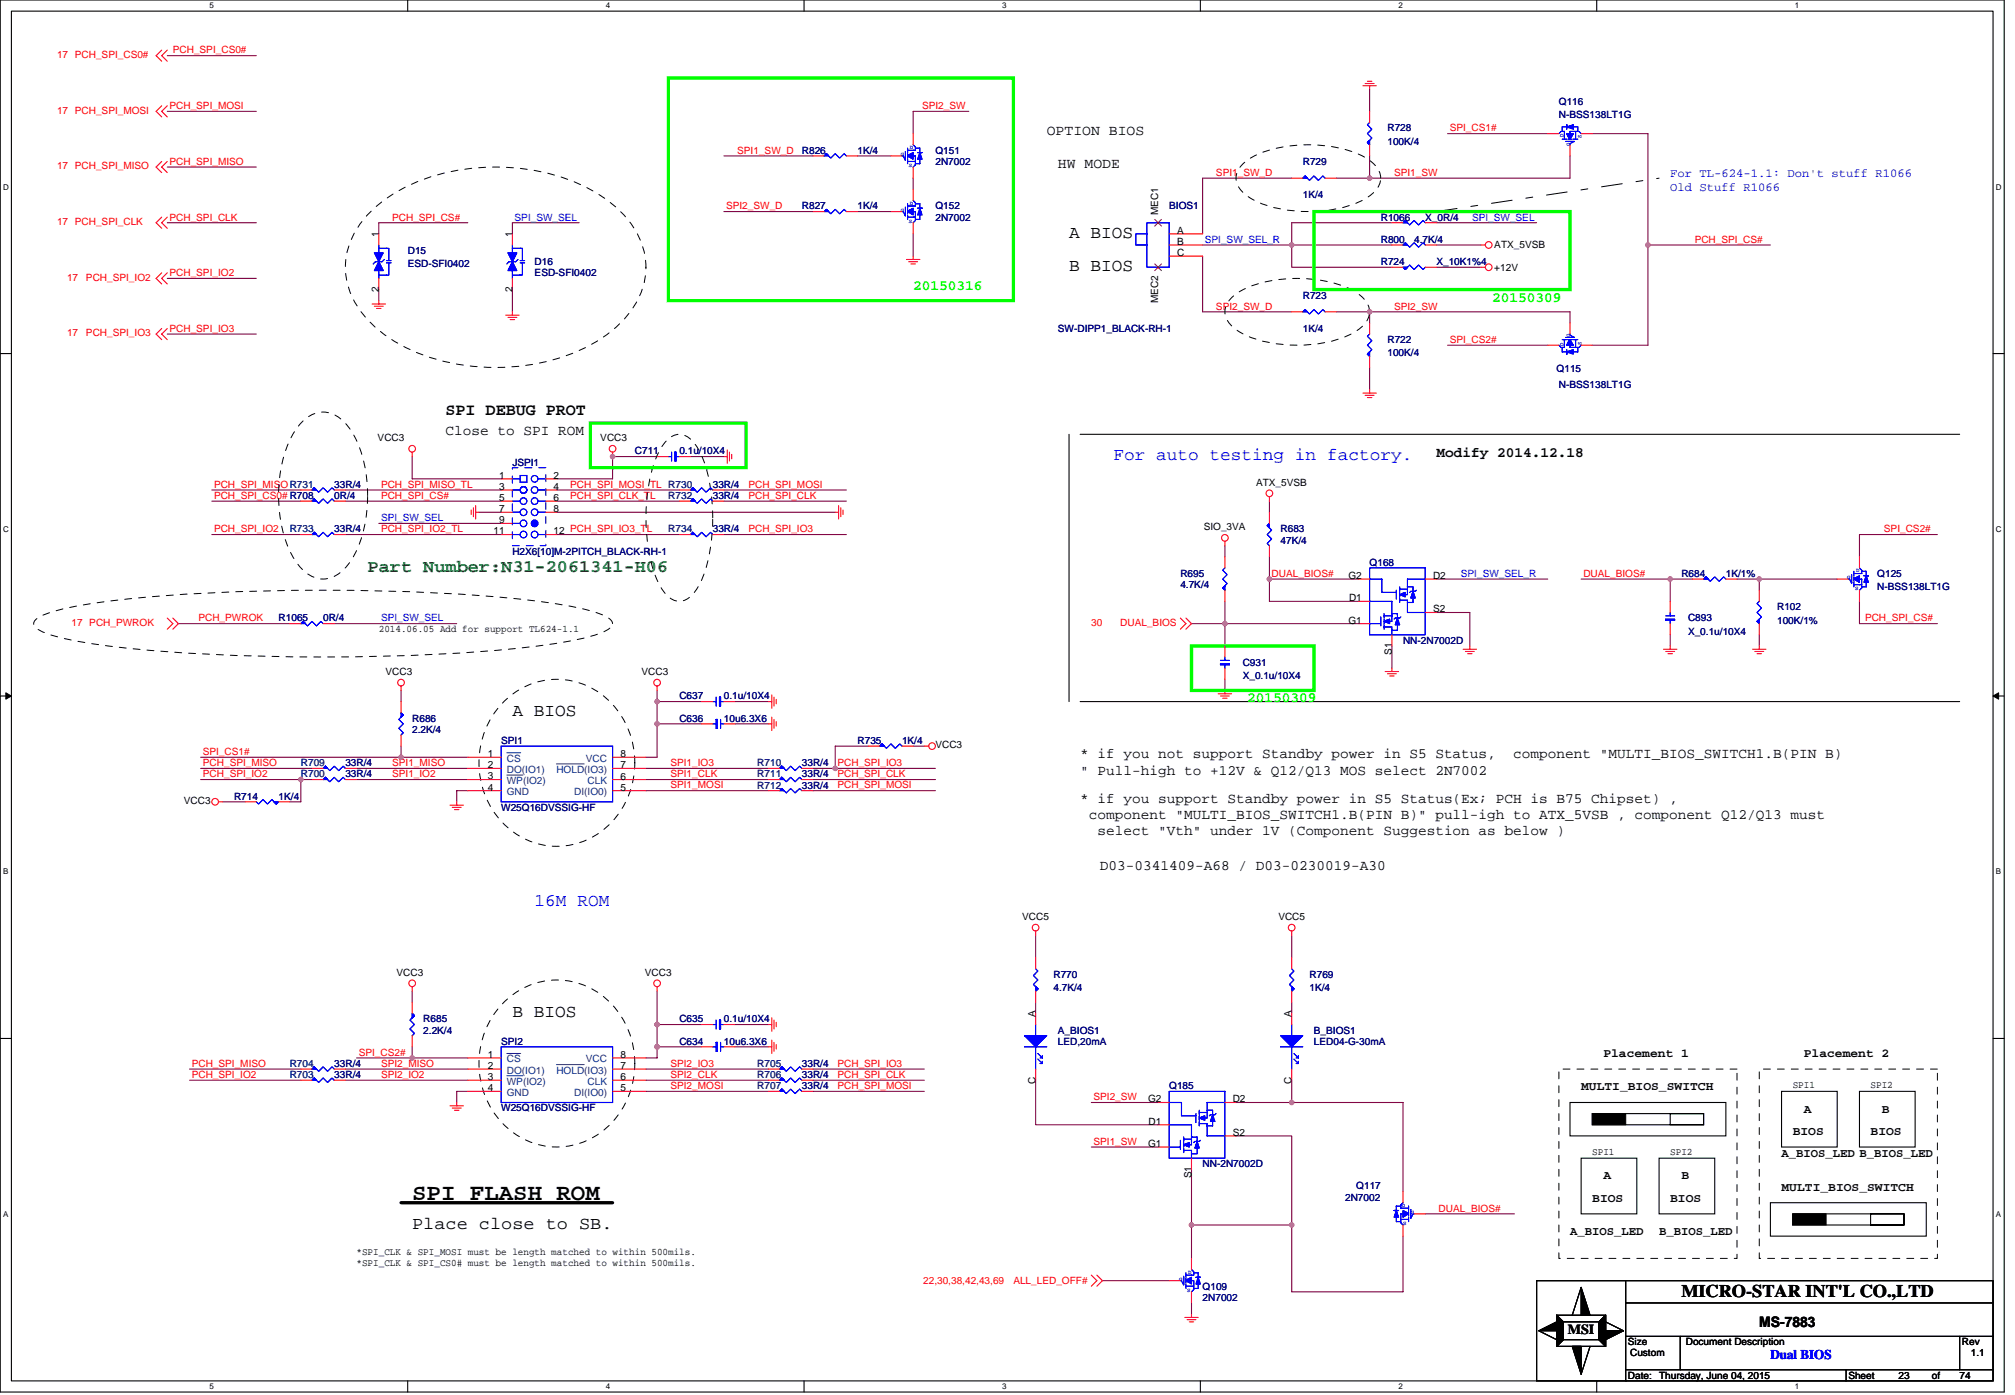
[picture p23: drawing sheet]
<svg xmlns="http://www.w3.org/2000/svg" width="294mm" height="204mm" viewBox="0 0 294 204" stroke-linecap="round" stroke-linejoin="round" font-family="sans-serif">
<defs><g id="words">
<text font-size="3.4" x="60.2" y="175.2">SPI FLASH ROM</text>
<g font-size="2.6">
<text x="156.1" y="34.7">A BIOS</text>
<text x="156.1" y="39.6">B BIOS</text>
<text x="74.8" y="104.6">A BIOS</text>
<text x="74.8" y="148.5">B BIOS</text>
<text x="60.2" y="179.4">Place close to SB.</text>
<text x="245.5" y="189.3">MICRO-STAR INT'L CO.,LTD</text>
</g>
<g font-size="2.6" fill="#00f">
<text x="162.6" y="67.2">For auto testing in factory.</text>
<text x="78.1" y="132.2">16M ROM</text>
</g>
<text font-size="2.6" fill="#008000" x="53.7" y="83.4">Part Number:N31-2061341-H06</text>
<text font-size="2.4" x="65.1" y="60.6">SPI DEBUG PROT</text>
<g font-size="2.1">
<text x="152.8" y="19.6">OPTION BIOS</text>
<text x="154.5" y="24.5">HW MODE</text>
<text x="65.1" y="63.5">Close to SPI ROM</text>
<text x="209.7" y="66.8">Modify 2014.12.18</text>
<text x="157.7" y="110.7">* if you not support Standby power in S5 Status,</text>
<text x="157.7" y="113.1">&quot; Pull-high to +12V &amp; Q12/Q13 MOS select 2N7002</text>
<text x="221" y="110.7">component &quot;MULTI_BIOS_SWITCH1.B(PIN B)</text>
<text x="157.7" y="117.2">* if you support Standby power in S5 Status(Ex; PCH is B75 Chipset) ,</text>
<text x="159" y="119.6">component &quot;MULTI_BIOS_SWITCH1.B(PIN B)&quot; pull-igh to ATX_5VSB , component Q12/Q13 must</text>
<text x="160.3" y="121.9">select &quot;Vth&quot; under 1V (Component Suggestion as below )</text>
<text x="160.6" y="126.9">D03-0341409-A68 / D03-0230019-A30</text>
<text x="256.9" y="193.7">MS-7883</text>
</g>
<g font-size="2.1" fill="#0f0">
<text x="133.3" y="42.4">20150316</text>
<text x="217.9" y="44">20150309</text>
<text x="182.1" y="102.5">20150309</text>
</g>
<text font-size="2" x="228.9" y="194.7">MSI</text>
<text font-size="1.9" fill="#00f" x="258.5" y="198.4">Dual BIOS</text>
<g font-size="1.8" fill="#00f">
<text x="243.9" y="25.9">For TL-624-1.1: Don't stuff R1066</text>
<text x="243.9" y="27.9">Old Stuff R1066</text>
</g>
<g font-size="1.8">
<text x="234.1" y="154.3">Placement 1</text>
<text x="263.4" y="154.3">Placement 2</text>
<text x="230.9" y="159.2">MULTI_BIOS_SWITCH</text>
<text x="261.8" y="165.7">BIOS</text>
<text x="263.4" y="162.4">A</text>
<text x="273.1" y="165.7">BIOS</text>
<text x="274.8" y="162.4">B</text>
<text x="234.1" y="172.2">A</text>
<text x="245.5" y="172.2">B</text>
<text x="260.1" y="173.8">MULTI_BIOS_SWITCH</text>
<text x="260.1" y="168.9">A_BIOS_LED B_BIOS_LED</text>
<text x="232.5" y="175.4">BIOS</text>
<text x="243.9" y="175.4">BIOS</text>
<text x="229.2" y="180.3">A_BIOS_LED</text>
<text x="242.3" y="180.3">B_BIOS_LED</text>
</g>
<g font-size="1.5" fill="#f00">
<text x="8.3" y="8.5">17 PCH_SPI_CS0#</text>
<text x="25.2" y="7.8">PCH_SPI_CS0#</text>
<text x="8.3" y="16.6">17 PCH_SPI_MOSI</text>
<text x="24.7" y="15.9">PCH_SPI_MOSI</text>
<text x="134.6" y="15.9">SPI2_SW</text>
<text x="107.7" y="22.4">SPI1_SW_D</text>
<text x="211.7" y="19.2">SPI_CS1#</text>
<text x="8.3" y="24.7">17 PCH_SPI_MISO</text>
<text x="24.7" y="24.1">PCH_SPI_MISO</text>
<text x="177.6" y="25.7">SPI1_SW_D</text>
<text x="203.6" y="25.7">SPI1_SW</text>
<text x="8.3" y="32.8">17 PCH_SPI_CLK</text>
<text x="24.7" y="32.2">PCH_SPI_CLK</text>
<text x="57.3" y="32.2">PCH_SPI_CS#</text>
<text x="106" y="30.6">SPI2_SW_D</text>
<text x="247.5" y="35.4">PCH_SPI_CS#</text>
<text x="9.8" y="41">17</text>
<text x="12.6" y="41">PCH_SPI_IO2</text>
<text x="24.7" y="40.3">PCH_SPI_IO2</text>
<text x="177.6" y="45.2">SPI2_SW_D</text>
<text x="203.6" y="45.2">SPI2_SW</text>
<text x="9.8" y="49.1">17</text>
<text x="12.6" y="49.1">PCH_SPI_IO3</text>
<text x="24.7" y="48.4">PCH_SPI_IO3</text>
<text x="211.7" y="50.1">SPI_CS2#</text>
<text x="31.2" y="71.2">PCH_SPI_MISOR731</text>
<text x="55.6" y="71.2">PCH_SPI_MISO_TL</text>
<text x="83.3" y="71.2">PCH_SPI_MOSI_TL R730</text>
<text x="109.3" y="71.2">PCH_SPI_MOSI</text>
<text x="31.2" y="72.8">PCH_SPI_CS0# R708</text>
<text x="31.2" y="77.7">PCH_SPI_IO2</text>
<text x="55.6" y="77.7">PCH_SPI_IO2_TL</text>
<text x="55.6" y="72.8">PCH_SPI_CS#</text>
<text x="83.3" y="72.8">PCH_SPI_CLK_TL</text>
<text x="109.3" y="72.8">PCH_SPI_CLK</text>
<text x="109.3" y="77.7">PCH_SPI_IO3</text>
<text x="275.1" y="77.7">SPI_CS2#</text>
<text x="185.7" y="84.2">DUAL_BIOS#</text>
<text x="231.2" y="84.2">DUAL_BIOS#</text>
<text x="10.4" y="91.4">17 PCH_PWROK</text>
<text x="29" y="90.7">PCH_PWROK</text>
<text x="159.3" y="91.4">30</text>
<text x="163.6" y="91.4">DUAL_BIOS</text>
<text x="272.3" y="90.7">PCH_SPI_CS#</text>
<text x="29.6" y="110.2">SPI_CS1#</text>
<text x="29.6" y="111.8">PCH_SPI_MISO</text>
<text x="29.6" y="113.5">PCH_SPI_IO2</text>
<text x="57.3" y="113.5">SPI1_IO2</text>
<text x="57.3" y="111.8">SPI1_MISO</text>
<text x="97.9" y="113.5">SPI1_CLK</text>
<text x="97.9" y="111.8">SPI1_IO3</text>
<text x="122.3" y="111.8">PCH_SPI_IO3</text>
<text x="122.3" y="113.5">PCH_SPI_CLK</text>
<text x="97.9" y="115.1">SPI1_MOSI</text>
<text x="122.3" y="115.1">PCH_SPI_MOSI</text>
<text x="28" y="155.7">PCH_SPI_MISO</text>
<text x="52.4" y="154.1">SPI_CS2#</text>
<text x="55.6" y="155.7">SPI2_MISO</text>
<text x="97.9" y="155.7">SPI2_IO3</text>
<text x="122.3" y="155.7">PCH_SPI_IO3</text>
<text x="28" y="157.4">PCH_SPI_IO2</text>
<text x="55.6" y="157.4">SPI2_IO2</text>
<text x="97.9" y="159">SPI2_MOSI</text>
<text x="97.9" y="157.4">SPI2_CLK</text>
<text x="122.3" y="157.4">PCH_SPI_CLK</text>
<text x="122.3" y="159">PCH_SPI_MOSI</text>
<text x="159.7" y="160.6">SPI2_SW</text>
<text x="159.7" y="167.1">SPI1_SW</text>
<text x="210.1" y="176.9">DUAL_BIOS#</text>
<text x="134.8" y="187.4">22,30,38,42,43,69</text>
<text x="148" y="187.4">ALL_LED_OFF#</text>
</g>
<g font-size="1.5" fill="#000080">
<text x="227.6" y="15.3">Q116</text>
<text x="227.6" y="17.2">N-BSS138LT1G</text>
<text x="117.1" y="22.4">R826</text>
<text x="125.2" y="22.4">1K/4</text>
<text x="136.6" y="22.4">Q151</text>
<text x="202.6" y="19.2">R728</text>
<text x="202.6" y="21.1">100K/4</text>
<text x="136.6" y="24.1">2N7002</text>
<text x="190.2" y="24.1">R729</text>
<text x="190.2" y="28.9">1K/4</text>
<text x="117.1" y="30.6">R827</text>
<text x="125.2" y="30.6">1K/4</text>
<text x="136.6" y="30.6">Q152</text>
<text x="136.6" y="32.2">2N7002</text>
<text x="170.7" y="30.6">BIOS1</text>
<text x="201.6" y="32.2">R1066</text>
<text x="201.6" y="35.4">R800</text>
<text x="206.5" y="35.4">4.7K/4</text>
<text x="208.1" y="32.2">X_0R/4</text>
<text x="59.5" y="37.1">D15</text>
<text x="59.5" y="39">ESD-SFI0402</text>
<text x="78.1" y="38.7">D16</text>
<text x="78.1" y="40.3">ESD-SFI0402</text>
<text x="201.6" y="38.7">R724</text>
<text x="209.7" y="38.7">X_10K1%4</text>
<text x="190.2" y="43.6">R723</text>
<text x="154.5" y="48.4">SW-DIPP1_BLACK-RH-1</text>
<text x="190.2" y="48.5">1K/4</text>
<text x="202.6" y="50.1">R722</text>
<text x="202.6" y="52">100K/4</text>
<text x="227.3" y="54.3">Q115</text>
<text x="227.6" y="56.6">N-BSS138LT1G</text>
<text x="48.8" y="71.2">33R/4</text>
<text x="74.8" y="68">JSPI1</text>
<text x="92.7" y="66.3">C711</text>
<text x="99.2" y="66.3">0.1u/10X4</text>
<text x="104.1" y="71.2">33R/4</text>
<text x="48.8" y="72.8">0R/4</text>
<text x="48.8" y="77.7">33R/4</text>
<text x="104.1" y="77.7">33R/4</text>
<text x="104.1" y="72.8">33R/4</text>
<text x="187" y="77.7">R683</text>
<text x="74.8" y="81">H2X6[10]M-2PITCH_BLACK-RH-1</text>
<text x="187" y="79.3">47K/4</text>
<text x="200" y="82.6">Q168</text>
<text x="172.4" y="84.2">R695</text>
<text x="172.4" y="85.8">4.7K/4</text>
<text x="245.5" y="84.2">R684</text>
<text x="252" y="84.2">1K/1%</text>
<text x="259.5" y="89.1">R102</text>
<text x="274.1" y="84.2">Q125</text>
<text x="274.1" y="86.2">N-BSS138LT1G</text>
<text x="40.7" y="90.7">R1065</text>
<text x="47.2" y="90.7">0R/4</text>
<text x="204.9" y="94">NN-2N7002D</text>
<text x="246.5" y="90.7">C893</text>
<text x="246.5" y="92.7">X_0.1u/10X4</text>
<text x="259.5" y="91">100K/1%</text>
<text x="181.5" y="97.2">C931</text>
<text x="181.5" y="99.2">X_0.1u/10X4</text>
<text x="60.2" y="105.3">R686</text>
<text x="60.2" y="107">2.2K/4</text>
<text x="99.2" y="102.1">C637</text>
<text x="99.2" y="105.3">C636</text>
<text x="105.7" y="102.1">0.1u/10X4</text>
<text x="105.7" y="105.3">10u6.3X6</text>
<text x="50.4" y="113.5">33R/4</text>
<text x="50.4" y="111.8">33R/4</text>
<text x="73.2" y="108.6">SPI1</text>
<text x="117.1" y="113.5">33R/4</text>
<text x="117.1" y="111.8">33R/4</text>
<text x="125.2" y="108.6">R735</text>
<text x="131.7" y="108.6">1K/4</text>
<text x="34.2" y="116.7">R714</text>
<text x="40.7" y="116.7">1K/4</text>
<text x="73.2" y="118.4">W25Q16DVSSIG-HF</text>
<text x="117.1" y="115.1">33R/4</text>
<text x="153.8" y="142.7">R770</text>
<text x="191.2" y="142.7">R769</text>
<text x="61.8" y="149.2">R685</text>
<text x="99.2" y="149.2">C635</text>
<text x="105.7" y="149.2">0.1u/10X4</text>
<text x="153.8" y="144.7">4.7K/4</text>
<text x="191.2" y="144.7">1K/4</text>
<text x="48.8" y="155.7">33R/4</text>
<text x="61.8" y="150.9">2.2K/4</text>
<text x="73.2" y="152.5">SPI2</text>
<text x="99.2" y="152.5">C634</text>
<text x="105.7" y="152.5">10u6.3X6</text>
<text x="117.1" y="155.7">33R/4</text>
<text x="154.5" y="150.9">A_BIOS1</text>
<text x="154.5" y="152.5">LED,20mA</text>
<text x="191.9" y="150.9">B_BIOS1</text>
<text x="191.9" y="152.5">LED04-G-30mA</text>
<text x="48.8" y="157.4">33R/4</text>
<text x="117.1" y="157.4">33R/4</text>
<text x="117.1" y="159">33R/4</text>
<text x="170.7" y="159">Q185</text>
<text x="73.2" y="162.2">W25Q16DVSSIG-HF</text>
<text x="175.6" y="170.4">NN-2N7002D</text>
<text x="198" y="173.6">Q117</text>
<text x="196.4" y="175.2">2N7002</text>
<text x="175.6" y="188.3">Q109</text>
<text x="175.6" y="189.9">2N7002</text>
</g>
<g font-size="1.5">
<text x="55.3" y="34.6" transform="rotate(-90 55.3 34.6)">1</text>
<text x="74.8" y="34.6" transform="rotate(-90 74.8 34.6)">1</text>
<text x="169.1" y="31.4" transform="rotate(-90 169.1 31.4)">MEC1</text>
<text x="171.9" y="34.1">A</text>
<text x="171.9" y="35.8">B</text>
<text x="171.9" y="37.4">C</text>
<text x="218.2" y="39.5">+12V</text>
<text x="218.2" y="36.3">ATX_5VSB</text>
<text x="55.3" y="42.6" transform="rotate(-90 55.3 42.6)">2</text>
<text x="74.8" y="42.6" transform="rotate(-90 74.8 42.6)">2</text>
<text x="169.1" y="44.2" transform="rotate(-90 169.1 44.2)">MEC2</text>
<text x="55.1" y="64.4">VCC3</text>
<text x="87.7" y="64.4">VCC3</text>
<text x="72.9" y="69.9">1</text>
<text x="72.9" y="71.5">3</text>
<text x="80.8" y="69.9">2</text>
<text x="80.8" y="71.5">4</text>
<text x="183.4" y="70.9">ATX_5VSB</text>
<text x="72.9" y="74.8">7</text>
<text x="72.9" y="73.1">5</text>
<text x="72.9" y="76.4">9</text>
<text x="80.8" y="73.1">6</text>
<text x="80.8" y="74.8">8</text>
<text x="175.8" y="77.4">SIO_3VA</text>
<text x="72.1" y="78">11</text>
<text x="80.8" y="78">12 PCH_SPI_IO3_TL</text>
<text x="196.9" y="84.5">G2</text>
<text x="197" y="87.8">D1</text>
<text x="209.3" y="89.4">S2</text>
<text x="209.3" y="84.5">D2</text>
<text x="55.3" y="92.2">2014.06.05 Add for support TL624-1.1</text>
<text x="196.9" y="91">G1</text>
<text x="203.2" y="95.6" transform="rotate(-90 203.2 95.6)">S1</text>
<text x="56.3" y="98.5">VCC3</text>
<text x="93.7" y="98.5">VCC3</text>
<text x="71.2" y="112.2">2</text>
<text x="71.2" y="110.5">1</text>
<text x="71.2" y="113.8">3</text>
<text x="90.6" y="110.5">8</text>
<text x="90.6" y="112.2">7</text>
<text x="90.6" y="113.8">6</text>
<text x="136.6" y="109.2">VCC3</text>
<text x="26.9" y="117.4">VCC3</text>
<text x="71.2" y="115.4">4</text>
<text x="90.6" y="115.4">5</text>
<text x="149.3" y="134.3">VCC5</text>
<text x="186.7" y="134.3">VCC5</text>
<text x="57.9" y="142.4">VCC3</text>
<text x="94.2" y="142.4">VCC3</text>
<text x="151.2" y="148.4" transform="rotate(-90 151.2 148.4)">A</text>
<text x="188.6" y="148.4" transform="rotate(-90 188.6 148.4)">A</text>
<text x="71.2" y="154.4">1</text>
<text x="90.6" y="154.4">8</text>
<text x="71.2" y="156.1">2</text>
<text x="71.2" y="159.3">4</text>
<text x="71.2" y="157.7">3</text>
<text x="90.6" y="156.1">7</text>
<text x="90.6" y="157.7">6</text>
<text x="90.6" y="159.3">5</text>
<text x="151.2" y="158.3" transform="rotate(-90 151.2 158.3)">C</text>
<text x="167.6" y="160.9">G2</text>
<text x="180" y="160.9">D2</text>
<text x="188.6" y="158.3" transform="rotate(-90 188.6 158.3)">C</text>
<text x="261.8" y="158.9">SPI1</text>
<text x="273.1" y="158.9">SPI2</text>
<text x="167.6" y="167.4">G1</text>
<text x="167.7" y="164.2">D1</text>
<text x="180" y="165.8">S2</text>
<text x="174" y="172" transform="rotate(-90 174 172)">S1</text>
<text x="232.5" y="168.6">SPI1</text>
<text x="243.9" y="168.6">SPI2</text>
<text x="52.1" y="183.2">*SPI_CLK &amp; SPI_MOSI must be length matched to within 500mils.</text>
<text x="52.1" y="184.9">*SPI_CLK &amp; SPI_CS0# must be length matched to within 500mils.</text>
<text x="237.7" y="196.4">Size</text>
<text x="246.2" y="196.4">Document Description</text>
<text x="286.5" y="196.4">Rev</text>
<text x="237.7" y="201.3">Date:</text>
<text x="238" y="198">Custom</text>
<text x="242.3" y="201.3">Thursday, June 04, 2015</text>
<text x="269.9" y="201.3">Sheet</text>
<text x="277.2" y="201.3">23</text>
<text x="282.1" y="201.3">of</text>
<text x="286.1" y="201.3">74</text>
<text x="287.8" y="198">1.1</text>
</g>
<g font-size="1.5" fill="#00f">
<text x="75.1" y="32.2">SPI_SW_SEL</text>
<text x="175.9" y="35.4">SPI_SW_SEL_R</text>
<text x="214.9" y="32.2">SPI_SW_SEL</text>
<text x="55.6" y="76.1">SPI_SW_SEL</text>
<text x="213.3" y="84.2">SPI_SW_SEL_R</text>
<text x="55.6" y="90.7">SPI_SW_SEL</text>
</g>
<g font-size="1.5" fill="#004080">
<text x="42.3" y="77.7">R733</text>
<text x="97.6" y="77.7">R734</text>
<text x="97.6" y="72.8">R732</text>
<text x="43.9" y="113.5">R700</text>
<text x="43.9" y="111.8">R709</text>
<text x="74" y="111.2">CS</text>
<text x="74" y="112.8">DO(IO1)</text>
<text x="81.2" y="112.8">HOLD(IO3)</text>
<text x="85.6" y="111.2">VCC</text>
<text x="110.6" y="113.5">R711</text>
<text x="110.6" y="111.8">R710</text>
<text x="74" y="114.4">WP(IO2)</text>
<text x="74" y="116.1">GND</text>
<text x="83.8" y="116.1">DI(IO0)</text>
<text x="85.8" y="114.4">CLK</text>
<text x="110.6" y="115.1">R712</text>
<text x="42.3" y="155.7">R704</text>
<text x="74" y="155.1">CS</text>
<text x="85.6" y="155.1">VCC</text>
<text x="110.6" y="155.7">R705</text>
<text x="42.3" y="157.4">R703</text>
<text x="74" y="156.7">DO(IO1)</text>
<text x="74" y="158.3">WP(IO2)</text>
<text x="74" y="160">GND</text>
<text x="81.2" y="156.7">HOLD(IO3)</text>
<text x="83.8" y="160">DI(IO0)</text>
<text x="85.8" y="158.3">CLK</text>
<text x="110.6" y="157.4">R706</text>
<text x="110.6" y="159">R707</text>
</g>
<g font-size="1.2">
<text x="30.6" y="1.2">5</text>
<text x="88.5" y="1.2">4</text>
<text x="146.3" y="1.2">3</text>
<text x="204.2" y="1.2">2</text>
<text x="262.1" y="1.2">1</text>
<text x=".4" y="27.7">D</text>
<text x="291.4" y="27.7">D</text>
<text x=".4" y="77.7">C</text>
<text x="291.4" y="77.7">C</text>
<text x=".4" y="127.6">B</text>
<text x="291.4" y="127.6">B</text>
<text x=".4" y="177.6">A</text>
<text x="291.4" y="177.6">A</text>
<text x="30.6" y="202.8">5</text>
<text x="88.5" y="202.8">4</text>
<text x="146.3" y="202.8">3</text>
<text x="204.2" y="202.8">2</text>
<text x="262.1" y="202.8">1</text>
</g>
<g font-size=".8" fill="#00f">
<text x="131.5" y="22.8">G</text>
<text x="132.8" y="21.8">D</text>
<text x="228.3" y="20" transform="rotate(-90 228.3 20)">D</text>
<text x="229.3" y="21.3" transform="rotate(-90 229.3 21.3)">G</text>
<text x="230.9" y="20.2" transform="rotate(-90 230.9 20.2)">S</text>
<text x="132.7" y="24.4">S</text>
<text x="132.8" y="29.9">D</text>
<text x="131.5" y="30.9">G</text>
<text x="132.7" y="32.5">S</text>
<text x="228.3" y="50.6" transform="rotate(-90 228.3 50.6)">D</text>
<text x="229.3" y="49.3" transform="rotate(-90 229.3 49.3)">G</text>
<text x="230.9" y="50.4" transform="rotate(-90 230.9 50.4)">S</text>
<text x="271" y="83.6">D</text>
<text x="269.7" y="84.5">G</text>
<text x="270.9" y="86.2">S</text>
<text x="204.7" y="176.2">D</text>
<text x="204.9" y="178.8">S</text>
<text x="206" y="177.2">G</text>
<text x="173.5" y="186">D</text>
<text x="172.2" y="187">G</text>
<text x="173.3" y="188.6">S</text>
</g>
</g></defs>
<path d="M0 0h292.6v203.2h-292.6zM1.7 1.6h289.3v200h-289.3z" fill="none" stroke="#000" stroke-width=".16"/>
<g fill="#fff">
<path d="M30.6 .2h.6v1.3h-.6z"/>
<path d="M30.6 201.7h.6v1.3h-.6z"/>
</g>
<path d="M59.5 0v1.6M59.5 201.6v1.6" fill="none" stroke="#000" stroke-width=".16"/>
<g fill="#fff">
<path d="M88.5 .2h.6v1.3h-.6z"/>
<path d="M88.5 201.7h.6v1.3h-.6z"/>
</g>
<path d="M117.4 0v1.6M117.4 201.6v1.6" fill="none" stroke="#000" stroke-width=".16"/>
<g fill="#fff">
<path d="M146.3 .2h.7v1.3h-.7z"/>
<path d="M146.3 201.7h.7v1.3h-.7z"/>
</g>
<path d="M175.3 0v1.6M175.3 201.6v1.6" fill="none" stroke="#000" stroke-width=".16"/>
<g fill="#fff">
<path d="M204.2 .2h.7v1.3h-.7z"/>
<path d="M204.2 201.7h.7v1.3h-.7z"/>
</g>
<path d="M233.1 0v1.6M233.1 201.6v1.6" fill="none" stroke="#000" stroke-width=".16"/>
<g fill="#fff">
<path d="M262.1 .2h.6v1.3h-.6z"/>
<path d="M262.1 201.7h.6v1.3h-.6z"/>
<path d="M.4 26.6h.9v1.3h-.9z"/>
<path d="M291.4 26.6h.9v1.3h-.9z"/>
<path d="M.4 76.6h.9v1.3h-.9z"/>
<path d="M291.4 76.6h.9v1.3h-.9z"/>
</g>
<path d="M0 51.6h1.7M291 51.6h1.6" fill="none" stroke="#000" stroke-width=".16"/>
<g fill="#fff">
<path d="M.4 126.6h.8v1.3h-.8z"/>
<path d="M291.4 126.6h.8v1.3h-.8z"/>
</g>
<path d="M0 101.6h1.7M291 101.6h1.6" fill="none" stroke="#000" stroke-width=".16"/>
<path d="M.9 101.1l.8 .5-.8 .5zM291 101.6l.8-.5v1z" fill="#000" stroke="#000" stroke-width=".15"/>
<g fill="#fff">
<path d="M.4 176.6h.8v1.3h-.8z"/>
<path d="M291.4 176.6h.8v1.3h-.8z"/>
</g>
<g fill="none" stroke="#000" stroke-width=".16">
<path d="M156.1 63.4v39M157.7 63.4h128.4M157.7 102.4h128.4M0 151.6h1.7M260.1 159.3h8.2v8.1h-8.2zM271.5 159.3h8.1v8.1h-8.1zM291 151.6h1.6M229.2 160.9h22.8v4.9h-22.8zM230.9 169.1h8.1v8.1h-8.1zM232.5 162.6h16.3v1.6h-16.3zM242.3 169.1h8.1v8.1h-8.1zM243.9 162.6h4.9v1.6h-4.9z"/>
<path d="M258.5 175.6h22.8v4.8h-22.8zM261.8 177.2h16.2v1.6h-16.2zM273.1 177.2h4.9v1.6h-4.9zM224.4 186.9h66.6v14.7h-66.6zM224.7 194.3l2.6 1.3M227.3 192h7.1v4.5h-7.1zM227.3 192l1 1M228.3 195.6l-1 .9M228.3 193h5.2v2.6h-5.2zM230.9 187.9l-1.3 4.1M232.2 196.5l-1.3 4.1M233.5 195.6l.9 .9"/>
<path d="M234.4 192l-.9 1M234.4 193l2.7 1.3M237.4 199.9h53.6M237.4 190.2h53.6M237.4 195.1h53.6M237.4 186.9v14.7M245.3 195.1v4.8M269.6 199.9v1.7M286.1 195.1v4.8"/>
</g>
<g fill="none" stroke="#800040" stroke-width=".16">
<path d="M24.4 8.1h13M24.4 16.3h13M141.5 16.3h-8.2v3.2M200 13v3.3M211.4 19.5h14.6M232.5 19.5h8.1v30.9h-8.1M24.4 24.4h13M24.4 32.5h13M68.3 32.5h-13v1.6M84.6 32.5h-9.8v1.6M105.7 22.8h13M105.7 30.9h13"/>
<path d="M125.2 22.8h4.9M125.2 30.9h4.9M133.3 26v1.6M133.3 34.1v3.3M175.6 37.4v8.1h13M188.6 26h-13v8.1M200 22.8v3.2M203.2 32.5h-14.6v6.5h14.6M203.2 35.8h-27.6M209.7 35.8h6.5M209.7 39h6.5M209.7 32.5h14.7"/>
<path d="M229.2 22.8v3.2h-34.1M240.6 35.8h17.9M24.4 40.6h13M24.4 48.8h13M55.3 42.3v1.6M74.8 42.3v3.2M195.1 45.5h34.1v1.6M200 45.5v1.6M200 53.6v3.3M211.4 50.4h14.6M30.9 73.2h13M30.9 71.5h13"/>
<path d="M30.9 78h13M50.4 71.5h22.8M50.4 73.2h22.8M50.4 78h22.8M55.3 76.4h17.9M60.2 66.6v3.3h13M69.9 74.8h3.3M81.3 74.8h40.7M81.3 71.5h17.9M81.3 78h17.9M81.3 73.2h17.9M95.9 66.6h-6.5v3.3h-8.1"/>
<path d="M100.8 66.6h4.9M105.7 71.5h17.9M105.7 73.2h17.9M105.7 78h17.9M178.9 79.7v1.6M185.4 73.2v1.6M282.9 78h-11.4v3.3M26 91h16.3M48.8 91h17.9M178.9 99.2v1.6M178.9 87.8v6.5M185.4 84.5h13"/>
<path d="M185.4 81.3v6.5h13M198.4 91h-24.4M203.2 94.3v3.2M209.7 84.5h16.3M209.7 89.4h4.9v4.9M230.9 84.5h16.2M243.9 84.5v3.3M243.9 92.7v1.6M253.6 84.5h14.7M256.9 84.5v1.7M256.9 92.7v1.6M271.5 87.8v3.2h11.4"/>
<path d="M29.3 113.8h14.6v3.2h-1.6M29.3 112.2h16.3M32.6 117h3.2M43.9 113.8h1.7M52.1 112.2h16.2M52.1 113.8h16.2M58.6 108.9v1.6M58.6 100.8v1.6M68.3 115.4h-1.6v1.6M68.3 110.5h-39M94.3 113.8h17.9M94.3 115.4h17.9"/>
<path d="M94.3 112.2h17.9M95.9 102.4h6.6M95.9 100.8v9.7h-1.6M95.9 105.7h6.6M107.3 105.7h4.9M107.3 102.4h4.9M118.7 113.8h17.9M118.7 112.2h17.9M118.7 115.4h17.9M126.8 108.9h-4.8v3.3M133.3 108.9h1.7M151.2 136.6v3.2"/>
<path d="M188.6 136.6v3.2M27.7 156.1h16.2M27.7 157.7h16.2M50.4 156.1h17.9M50.4 157.7h17.9M60.2 144.7v1.6M60.2 152.8v1.6M68.3 159.3h-1.6v1.6M68.3 154.4h-16.2M94.3 159.3h17.9M94.3 157.7h17.9M94.3 156.1h17.9"/>
<path d="M95.9 152.8h6.6M95.9 144.7v9.7h-1.6M95.9 149.6h6.6M107.3 152.8h4.9M107.3 149.6h4.9M118.7 156.1h16.3M118.7 157.7h16.3M118.7 159.3h16.3M151.2 157.7v6.5h17.9M151.2 146.3v1.6M188.6 146.3v1.6M188.6 157.7v3.2"/>
<path d="M159.3 167.4h9.8M159.3 160.9h9.8M174 178.8h14.6M174 170.7v13M180.5 165.8h8.1v13M180.5 160.9h24.4v13M188.6 178.8v9.8h16.3v-8.2M208.1 177.2h13M161 186.9h9.7M174 190.2v1.6"/>
</g>
<g fill="#f0f" stroke="#f0f" stroke-width=".16">
<circle cx="200" cy="26" r=".32"/>
<circle cx="188.6" cy="35.8" r=".32"/>
<circle cx="200" cy="45.5" r=".32"/>
<circle cx="122" cy="112.2" r=".32"/>
<circle cx="43.9" cy="113.8" r=".32"/>
<circle cx="58.6" cy="110.5" r=".32"/>
<circle cx="95.9" cy="105.7" r=".32"/>
<circle cx="95.9" cy="102.4" r=".32"/>
<circle cx="95.9" cy="152.8" r=".32"/>
<circle cx="60.2" cy="154.4" r=".32"/>
<circle cx="95.9" cy="149.6" r=".32"/>
<circle cx="178.9" cy="91" r=".32"/>
<circle cx="240.6" cy="35.8" r=".32"/>
<circle cx="185.4" cy="84.5" r=".32"/>
<circle cx="243.9" cy="84.5" r=".32"/>
<circle cx="256.9" cy="84.5" r=".32"/>
<circle cx="89.4" cy="66.6" r=".32"/>
<circle cx="188.6" cy="160.9" r=".32"/>
<circle cx="188.6" cy="178.8" r=".32"/>
<circle cx="174" cy="178.8" r=".32"/>
</g>
<g fill="none" stroke="#f00" stroke-width=".16">
<path d="M23.6 15.4l-.8 .9 .8 .8M23.6 7.3l-.8 .8 .8 .8M24.4 15.4l-.8 .9 .8 .8M24.4 7.3l-.8 .8 .8 .8M133.3 19.5v1.6M199 12.5h2M199.3 12.2h1.3M199.7 11.9h.6M200 12.5v.5M200 16.3v1.6M226 19.5h1.6M230.9 19.5h1.6"/>
<path d="M23.6 31.7l-.8 .8 .8 .8M23.6 23.6l-.8 .8 .8 .8M23.6 39.8l-.8 .8 .8 .9M24.4 31.7l-.8 .8 .8 .8M24.4 23.6l-.8 .8 .8 .8M24.4 39.8l-.8 .8 .8 .9M55.3 34.1v1.7M74.8 34.1v1.7M118.7 22.8h1.6M118.7 30.9h1.6M123.6 22.8h1.6M123.6 30.9h1.6"/>
<path d="M130.1 22.8h1.6M130.1 30.9h1.6M132.4 37.9h1.9M132.7 38.2h1.3M133 38.5h.7M133.3 37.4v.5M133.3 24.4v1.6M133.3 27.6v1.7M133.3 32.5v1.6M169.1 32.5h.1M169.1 39h.1M170.7 35.8h4.9"/>
<path d="M170.7 34.1h4.9M170.7 37.4h4.9M188.6 26h1.6M193.5 26h1.6M200 21.1v1.7M203.2 39h1.7M203.2 35.8h1.7M203.2 32.5h1.7M208.1 39h1.6M208.1 35.8h1.6M208.1 32.5h1.6M216.2 35.8h.7"/>
<path d="M216.2 39h.7M229.2 21.1v1.7M23.6 48l-.8 .8 .8 .8M24.4 48l-.8 .8 .8 .8M54.3 44.4h2M54.7 44.7h1.3M55 45h.6M55.3 40.6v1.7M55.3 43.9v.5M73.8 46h2M74.2 46.3h1.3M74.5 46.7h.6"/>
<path d="M74.8 40.6v1.7M74.8 45.5v.5M188.6 45.5h1.6M193.5 45.5h1.6M199 57.4h2M199.3 57.7h1.3M199.7 58h.6M200 47.1v1.7M200 52v1.6M200 56.9v.5M226 50.4h1.6M229.2 47.1v1.7"/>
<path d="M230.9 50.4h1.6M43.9 71.5h1.7M43.9 78h1.7M43.9 73.2h1.7M48.8 71.5h1.6M48.8 78h1.6M48.8 73.2h1.6M60.2 66v.6M68.8 74.5v.6M69.1 74.1v1.3M69.5 74.8h.4M69.5 73.8v2"/>
<path d="M73.2 74.8h1.6M73.2 71.5h1.6M73.2 78h1.6M73.2 73.2h1.6M73.2 69.9h1.6M73.2 76.4h1.6M79.7 74.8h1.6M79.7 71.5h1.6M79.7 78h1.6M79.7 73.2h1.6M79.7 69.9h1.6M89.4 66v.6"/>
<path d="M95.9 66.6h1.7M99.2 66.6h1.6M99.2 71.5h1.6M99.2 78h1.6M99.2 73.2h1.6M104.1 71.5h1.6M104.1 78h1.6M104.1 73.2h1.6M105.7 66.6h.5M106.2 65.7v1.9M106.5 66v1.3M106.8 66.3v.7"/>
<path d="M122 74.8h.4M122.4 73.8v2M122.8 74.1v1.3M123.1 74.5v.6M178.9 79v.7M185.4 74.8v1.6M185.4 79.7v1.6M185.4 72.5v.7M24.4 90.2l.8 .8-.8 .8M25.2 90.2l.8 .8-.8 .8M42.3 91h1.6M47.2 91h1.6"/>
<path d="M172.4 90.2l.8 .8-.8 .8M173.2 90.2l.8 .8-.8 .8M178.9 81.3v1.6M178.9 86.2v1.6M178.9 94.3v1.6M178.9 97.5v1.7M198.4 84.5h1.6M198.4 87.8h1.6M198.4 91h1.6M202.3 98h1.9M202.6 98.3h1.3M202.9 98.7h.7"/>
<path d="M203.2 97.5v.5M203.2 92.7v1.6M208.1 84.5h1.6M208.1 89.4h1.6M213.6 94.8h2M214 95.1h1.3M214.3 95.4h.6M214.6 94.3v.5M242.9 94.8h2M243.2 95.1h1.3M243.6 95.4h.6M243.9 87.8v1.6"/>
<path d="M243.9 91v1.7M243.9 94.3v.5M247.1 84.5h1.7M252 84.5h1.6M255.9 94.8h2M256.2 95.1h1.3M256.6 95.4h.6M256.9 86.2v1.6M256.9 91v1.7M256.9 94.3v.5M268.3 84.5h1.6M271.5 81.3v1.6"/>
<path d="M271.5 86.2v1.6M31.9 117h.7M35.8 117h1.6M40.7 117h1.6M45.6 113.8h1.6M45.6 112.2h1.6M50.4 113.8h1.7M50.4 112.2h1.7M58.6 100.1v.7M58.6 102.4v1.6M58.6 107.3v1.6M65.7 117.5h2"/>
<path d="M66 117.9h1.3M66.4 118.2h.6M66.7 117v.5M68.3 113.8h4.9M68.3 112.2h4.9M68.3 110.5h4.9M68.3 115.4h4.9M89.4 113.8h4.9M89.4 112.2h4.9M89.4 110.5h4.9M89.4 115.4h4.9M95.9 100.1v.7"/>
<path d="M102.5 105.7h1.6M102.5 102.4h1.6M105.7 105.7h1.6M105.7 102.4h1.6M112.2 113.8h1.6M112.2 112.2h1.6M112.2 115.4h1.6M112.2 105.7h.5M112.2 102.4h.5M112.7 101.4v2M112.7 104.7v1.9M113 101.8v1.3"/>
<path d="M113 105v1.3M113.3 102.1v.6M113.3 105.3v.7M117.1 113.8h1.6M117.1 112.2h1.6M117.1 115.4h1.6M126.8 108.9h1.7M131.7 108.9h1.6M135 108.9h.6M177.9 101.3h1.9M178.2 101.6h1.3M178.5 101.9h.7"/>
<path d="M178.9 100.8v.5M151.2 135.9v.7M151.2 139.8v1.6M188.6 139.8v1.6M188.6 135.9v.7M43.9 156.1h1.7M43.9 157.7h1.7M48.8 156.1h1.6M48.8 157.7h1.6M60.2 146.3v1.6M60.2 151.2v1.6M60.2 144v.7"/>
<path d="M68.3 154.4h4.9M68.3 156.1h4.9M68.3 157.7h4.9M68.3 159.3h4.9M89.4 154.4h4.9M89.4 156.1h4.9M89.4 157.7h4.9M89.4 159.3h4.9M95.9 144v.7M102.5 152.8h1.6M102.5 149.6h1.6M105.7 152.8h1.6"/>
<path d="M105.7 149.6h1.6M112.2 156.1h1.6M112.2 157.7h1.6M112.2 159.3h1.6M112.2 152.8h.5M112.2 149.6h.5M112.7 148.6v1.9M112.7 151.8v2M113 148.9v1.3M113 152.2v1.3M113.3 149.2v.7M113.3 152.5v.6"/>
<path d="M117.1 156.1h1.6M117.1 157.7h1.6M117.1 159.3h1.6M151.2 144.7v1.6M151.2 147.9v1.7M151.2 156.1v1.6M188.6 144.7v1.6M188.6 147.9v1.7M188.6 156.1v1.6M65.7 161.4h2M66 161.7h1.3M66.4 162.1h.6"/>
<path d="M66.7 160.9v.5M169.1 160.9h1.6M169.1 164.2h1.6M169.1 167.4h1.6M174 169.1v1.6M178.9 160.9h1.6M178.9 165.8h1.6M204.9 173.9v1.7M204.9 178.8v1.6M206.5 177.2h1.6M159.3 186.1l.9 .8-.9 .9M160.2 186.1l.8 .8-.8 .9"/>
<path d="M170.7 186.9h1.7M173 192.3h2M173.3 192.6h1.3M173.7 193h.6M174 183.7v1.6M174 188.6v1.6M174 191.8v.5"/>
<circle cx="217.4" cy="35.8" r=".49"/>
<circle cx="217.4" cy="39" r=".49"/>
<circle cx="60.2" cy="65.5" r=".49"/>
<circle cx="89.4" cy="65.5" r=".49"/>
<circle cx="178.9" cy="78.5" r=".49"/>
<circle cx="185.4" cy="72" r=".49"/>
<circle cx="58.6" cy="99.6" r=".49"/>
<circle cx="95.9" cy="99.6" r=".49"/>
<circle cx="31.4" cy="117" r=".49"/>
<circle cx="136.1" cy="108.9" r=".49"/>
<circle cx="151.2" cy="135.4" r=".49"/>
<circle cx="188.6" cy="135.4" r=".49"/>
<circle cx="60.2" cy="143.5" r=".49"/>
<circle cx="95.9" cy="143.5" r=".49"/>
</g>
<g fill="#000" stroke="#000" stroke-width=".16">
<path d="M232.5 162.6h4.9v1.6h-4.9z" fill-rule="evenodd"/>
<path d="M261.8 177.2h4.8v1.6h-4.8z" fill-rule="evenodd"/>
<path d="M224.7 194.3l2.6-1.3v1.3z" fill-rule="evenodd"/>
<path d="M227.3 192l1 1v2.6l-1 .9z" fill-rule="evenodd"/>
<path d="M224.7 194.3l2.6-1.3v1.3z" fill-rule="evenodd"/>
<path d="M227.3 192l1 1v2.6l-1 .9z" fill-rule="evenodd"/>
<path d="M224.7 194.3l2.6-1.3v1.3z" fill-rule="evenodd"/>
<path d="M227.3 192l1 1v2.6l-1 .9z" fill-rule="evenodd"/>
<path d="M230.9 187.9l1.3 4.1h-1.3z" fill-rule="evenodd"/>
<path d="M230.9 187.9l1.3 4.1h-1.3z" fill-rule="evenodd"/>
<path d="M230.9 187.9l1.3 4.1h-1.3z" fill-rule="evenodd"/>
<path d="M234.4 192v4.5l-.9-.9v-2.6z" fill-rule="evenodd"/>
<path d="M234.4 192v4.5l-.9-.9v-2.6z" fill-rule="evenodd"/>
<path d="M234.4 192v4.5l-.9-.9v-2.6z" fill-rule="evenodd"/>
<path d="M234.4 194.3h2.7l-2.7 1.3z" fill-rule="evenodd"/>
<path d="M234.4 194.3h2.7l-2.7 1.3z" fill-rule="evenodd"/>
<path d="M234.4 194.3h2.7l-2.7 1.3z" fill-rule="evenodd"/>
<path d="M229.6 196.5h1.3v4.1z" fill-rule="evenodd"/>
<path d="M229.6 196.5h1.3v4.1z" fill-rule="evenodd"/>
<path d="M229.6 196.5h1.3v4.1z" fill-rule="evenodd"/>
</g>
<path d="M53.8 31.2a23.2 23.2 0 0 1 12.4-6.2 30.6 30.6 0 0 1 21 3.2 14.8 14.8 0 0 1 6.7 8 10.8 10.8 0 0 1-2.9 10.6 23.2 23.2 0 0 1-12.5 6.3 30.5 30.5 0 0 1-20.9-3.3 14.8 14.8 0 0 1-6.8-8 10.8 10.8 0 0 1 3-10.6zM181.3 24.1a10.5 10.5 0 0 1 5.6-2.6 20.6 20.6 0 0 1 11.6 1.1 5.4 5.4 0 0 1 3 2.7 2.84 2.84 0 0 1-1.3 3.2 15.6 15.6 0 0 1-9.2 2.4 15.5 15.5 0 0 1-9.1-2.4 2.76 2.76 0 0 1-.6-4.4zM179.7 43.6a10.5 10.5 0 0 1 5.6-2.6 20.6 20.6 0 0 1 11.6 1.1 5.4 5.4 0 0 1 3 2.7 2.84 2.84 0 0 1-1.4 3.2 15.6 15.6 0 0 1-9.1 2.4 15.5 15.5 0 0 1-9.1-2.4 2.76 2.76 0 0 1-.6-4.4zM44.1 61.6a4 4 0 0 1 6.1 0 14.8 14.8 0 0 1 3.4 9.2 19 19 0 0 1-2.1 10.6 5.4 5.4 0 0 1-4.3 3.1 5.4 5.4 0 0 1-4.3-3.1 20.2 20.2 0 0 1-1.5-14.8 12 12 0 0 1 2.7-5zM97.3 64.4a2.36 2.36 0 0 1 3.8 0 13 13 0 0 1 2.6 6.4 27.2 27.2 0 0 1-1.1 13.4 6 6 0 0 1-2.7 3.5 2.38 2.38 0 0 1-2.6-.9 13 13 0 0 1-2.6-6.5 27.2 27.2 0 0 1 1-13.3l1-1.9zM5 90.6a5.6 5.6 0 0 1 2.9-1.4 88 88 0 0 1 15.3-2.2 324.3 324.3 0 0 1 52.7 .5l6.1 .8a19.5 19.5 0 0 1 6.9 2l.4 .3 .1 .4-.1 .4a5.6 5.6 0 0 1-2.9 1.4 88 88 0 0 1-15.3 2.2 323.6 323.6 0 0 1-52.7-.4l-6-.8a19.5 19.5 0 0 1-7-2l-.4-.4-.1-.4zM73.3 102.7a10.9 10.9 0 0 1 17.6 2.1 12.5 12.5 0 0 1-5.8 18 11.2 11.2 0 0 1-14.5-7.3 12.8 12.8 0 0 1 2.7-12.8zM73.3 146.6a10.9 10.9 0 0 1 17.6 2.1 12.5 12.5 0 0 1-5.8 18 11.2 11.2 0 0 1-14.5-7.4 12.8 12.8 0 0 1 2.7-12.7zM227.6 156.1h26v27.6h-26zM256.9 156.1h26v27.6h-26z" fill="none" stroke="#000" stroke-width=".15" stroke-dasharray="1 1 1 1 1 1 1 1"/>
<path d="M58.6 175.6h30.8" fill="none" stroke="#000" stroke-width=".48"/>
<path d="M209.7 30.9l32.6-4.9" fill="none" stroke="#000" stroke-width=".15" stroke-dasharray="3 2 1 2"/>
<path d="M97.6 11.4h50.4v32.5h-50.4zM191.9 30.9h37.3v11.4h-37.3zM86.2 61.8h22.8v6.5h-22.8zM174 94.3h17.9v6.5h-17.9z" fill="none" stroke="#0f0" stroke-width=".48"/>
<g fill="none" stroke="#00f" stroke-width=".16">
<path d="M200 17.9l-.3 .3 .6 .7-.6 .6 .6 .7-.6 .6 .3 .3M227.6 19.5l.3-.3h.5v1.1M228.1 19.2v-.7h2.3v.7M228.8 18.2v.7M229.2 19.5v-.3h1.4l.3 .3M230.1 19.2v1.1M55.3 36.3h1.5v1.7M55.3 35.8v1.1M55.3 39.5v1.1M56.1 37.9l-.3 .3h-1l-.3 .3M56.4 38h.7M56.4 38.4h.7"/>
<path d="M56.8 38.4v1.8h-1.5M74.8 36.3h1.5v1.7M74.8 35.8v1.1M74.8 39.5v1.1M75.6 37.9l-.3 .3h-1l-.3 .3M76 38h.6M76 38.4h.6M76.3 38.4v1.8h-1.5M120.3 22.8l.4-.4 .6 .7 .7-.7 .6 .7 .7-.7 .3 .4M120.3 30.9l.4-.3 .6 .6 .7-.6 .6 .6 .7-.6 .3 .3M132.2 22.1v1.3l-.3-.6h-.2M132.2 30.2v1.3l-.3-.6h-.2"/>
<path d="M132.5 22.4v.7M132.5 30.6v.6M132.5 23.6h1.2M132.5 21.6v.7M132.5 23.2v.7M132.5 29.7v.7M132.5 31.4v.6M132.5 31.7h1.2M133.3 21.1l.4 .4v.4h-1.2M133.3 22.8h.4v1.3l-.4 .3M133.3 29.3l.4 .3v.5h-1.2M133.3 30.9h.4v1.3l-.4 .3"/>
<path d="M133.7 21.6h.6v2.3h-.6M133.7 29.7h.6v2.3h-.6M134 22.3h.6M134.6 30.4h-.6M167.5 32.5h3.2v6.5h-3.2zM167.5 34.1h-1.6v1.7h1.6M190.2 26l.4-.3 .6 .6 .7-.6 .6 .6 .7-.6 .3 .3M204.9 32.5l.3-.3 .6 .6 .7-.6 .6 .6 .7-.6 .3 .3M204.9 35.8l.3-.4 .6 .7 .7-.7 .6 .7 .7-.7 .3 .4M204.9 39l.3 .3 .6-.6 .7 .6 .6-.6 .7 .6 .3-.3M228.1 20.3h.7M228.6 20.6h1.3l-.7 .4v.1"/>
<path d="M228.9 20.3h.7M229.7 20.3h.7M190.2 45.5l.4-.3 .6 .6 .7-.6 .6 .6 .7-.6 .3 .3M200 48.8l-.3 .3 .6 .6-.6 .7 .6 .6-.6 .7 .3 .3M228.1 49.6h.7M228.1 50.7v.7h2.3v-.7M228.4 49.6v1.1h-.5l-.3-.3M228.8 51v.7M228.9 49.6h.7M229.2 50.4v.3h1.4l.3-.3M229.2 48.8v.1l.7 .4h-1.3M229.7 49.6h.7"/>
<path d="M230.1 49.6v1.1M45.6 73.2l.3-.4 .6 .7 .7-.7 .6 .7 .7-.7 .3 .4M45.6 78l.3-.3 .6 .7 .7-.7 .6 .7 .7-.7 .3 .3M45.6 71.5l.3-.3 .6 .7 .7-.7 .6 .7 .7-.7 .3 .3M74.8 69.9h1.2M74.8 71.5h1.2M74.8 76.4h1.2M74.8 78h1.2M74.8 73.2h1.2M74.8 74.8h1.2M76 69.4h.9v1h-.9zM78.6 69.9h1.1"/>
<path d="M78.6 78h1.1M78.6 71.5h1.1M78.6 73.2h1.1M78.6 74.8h1.1M97.6 66.6h.5M98.1 66v1.3M98.6 66h.1v1.3h-.1zM98.7 66.6h.5M100.8 71.5l.4-.3 .6 .7 .7-.7 .6 .7 .7-.7 .3 .3M100.8 78l.4-.3 .6 .7 .7-.7 .6 .7 .7-.7 .3 .3M100.8 73.2l.4-.4 .6 .7 .7-.7 .6 .7 .7-.7 .3 .4M185.4 76.4l-.4 .3 .7 .7-.7 .6 .7 .7-.7 .6 .4 .4"/>
<path d="M43.9 91l.4-.3 .6 .7 .7-.7 .6 .7 .7-.7 .3 .3M178.2 96.9h1.3v.1h-1.3zM178.2 96.4h1.3M178.9 82.9l-.4 .3 .7 .7-.7 .6 .7 .7-.7 .6 .4 .4M178.9 95.9v.5M178.9 97v.5M200 84.5h1.8v2h2.1M200 91h1.6M200 87.8h3.2v2.1M200 82.9h8.1v9.8h-8.1zM201.6 90.1v1.3M202.1 89.6v.6"/>
<path d="M202.1 90.4v.6M202.1 91.2v.6M202.1 89.9h1.1M202.1 91.5h1.1v1.2M203.2 89.9v.8h-.3M203.2 89.6h.9v2.4h-.9M203.9 86.2v1.3M204.4 87.6h1.1v1.8h2.6M204.4 85.7v.6M204.4 86.5v.6M204.4 87.3v.6M204.4 86h1.1"/>
<path d="M204.5 90.1l-.1 .1h-.7l-.1 .2M205.5 85.7h.8v2.2h-.8M206.8 86.2l-.1 .1h-.7l-.2 .2M208.1 84.5h-2.6v2.3h-.3M243.2 89.9h1.3M243.2 90.4h1.3v.1h-1.3zM243.9 89.4v.5M243.9 90.5v.5M248.8 84.5l.3-.3 .6 .7 .7-.7 .6 .7 .7-.7 .3 .3M256.9 87.8l-.3 .3 .6 .7-.6 .6 .6 .7-.6 .6 .3 .3M270.4 83.9v1.3l-.3-.7h-.2M270.7 85.3h1.1"/>
<path d="M270.7 83.4v.6M270.7 85v.7M270.7 84.2v.7M271.5 82.9l.3 .3v.5h-1.1M271.5 84.5h.3v1.3l-.3 .4M271.8 83.4h.7v2.3h-.7M272.2 84h.6M37.4 117l.4 .4 .6-.7 .7 .7 .6-.7 .7 .7 .3-.4M47.2 113.8l.3-.3 .7 .6 .6-.6 .7 .6 .6-.6 .3 .3M47.2 112.2l.3-.4 .7 .7 .6-.7 .7 .7 .6-.7 .3 .4M58.6 104l.3 .4-.7 .6 .7 .7-.7 .6 .7 .7-.3 .3M73.2 108.9h16.2v8.1h-16.2z"/>
<path d="M104.1 105.7h.5M104.1 102.4h.5M104.6 105h.1v1.3h-.1zM104.6 101.8v1.3M105.1 101.8h.1v1.3h-.1zM105.2 105v1.3M105.2 105.7h.5M105.2 102.4h.5M113.8 115.4l.4-.3 .6 .6 .7-.6 .6 .6 .7-.6 .3 .3M113.8 113.8l.4-.3 .6 .6 .7-.6 .6 .6 .7-.6 .3 .3M113.8 112.2l.4-.4 .6 .7 .7-.7 .6 .7 .7-.7 .3 .4M128.5 108.9l.3-.3 .6 .6 .7-.6 .6 .6 .7-.6 .3 .3"/>
<path d="M45.6 156.1l.3-.4 .6 .7 .7-.7 .6 .7 .7-.7 .3 .4M45.6 157.7l.3-.3 .6 .6 .7-.6 .6 .6 .7-.6 .3 .3M60.2 147.9l.3 .4-.6 .6 .6 .7-.6 .6 .6 .7-.3 .3M73.2 152.8h16.2v8.1h-16.2zM104.1 152.8h.5M104.1 149.6h.5M104.6 152.2h.1v1.3h-.1zM104.6 148.9v1.3M105.1 148.9h.1v1.3h-.1zM105.2 152.2v1.3M105.2 152.8h.5M105.2 149.6h.5"/>
<path d="M113.8 157.7l.4-.3 .6 .6 .7-.6 .6 .6 .7-.6 .3 .3M113.8 159.3l.4-.3 .6 .6 .7-.6 .6 .6 .7-.6 .3 .3M113.8 156.1l.4-.4 .6 .7 .7-.7 .6 .7 .7-.7 .3 .4M149.6 152.8h3.2M151.2 141.4l.3 .4-.6 .6 .6 .7-.6 .6 .6 .7-.3 .3M151.2 149.6v1.6M151.2 152.8v3.3M151.5 153.8l.5 .5M151.5 154.6l.7 .6M151.9 155.2h.3M152.2 154.1v.3h-.3M152.2 154.9v.3"/>
<path d="M170.7 159.3h8.2v9.8h-8.2zM187 152.8h3.2M188.6 141.4l.3 .4-.6 .6 .6 .7-.6 .6 .6 .7-.3 .3M188.6 149.6v1.6M188.6 152.8v3.3M188.9 153.8l.5 .5M188.9 154.6l.7 .6M189.3 155.2h.3M189.6 154.1v.3h-.3M189.6 154.9v.3M170.7 160.9h1.8v2h2.1M170.7 167.4h1.7"/>
<path d="M170.7 164.2h3.3v2.1M172.4 166.5v1.3M172.8 166v.6M172.8 166.8v.6M172.8 167.6v.6M172.8 166.3h1.2M172.8 167.9h1.2v1.2M174 166.3v.8h-.3M174 166h.8v2.4h-.8M174.6 162.6v1.3M175.1 164h1.2v1.8h2.6M175.1 162.1v.6"/>
<path d="M175.1 162.9v.6M175.1 163.7v.7M175.1 162.4h1.2M175.3 166.5l-.2 .1h-.6l-.2 .2M176.3 162.1h.8v2.3h-.8M177.6 162.6l-.2 .1h-.7l-.1 .2M178.9 160.9h-2.6v2.3h-.4M204.2 176.7h-.6M204.5 176.1h-.6v2.2h.6M204.5 178h1.2M204.9 175.6l-.4 .3v.5h1.2M204.9 177.2h-.4v1.3l.4 .3"/>
<path d="M205.7 176.1v.6M205.7 177.7v.6M205.7 176.9v.6M206 176.5v1.3l.3-.6h.2M172.8 186.3v1.3l-.3-.7h-.1M173.2 186.6v.7M173.2 187.8h1.1M173.2 185.8v.7M173.2 187.4v.7M174 185.3l.3 .3v.5h-1.1M174 186.9h.3v1.3l-.3 .4M174.3 185.8h.7v2.3h-.7"/>
<path d="M175.3 186.5h-.7"/>
<circle cx="76.4" cy="71.5" r=".49"/>
<circle cx="76.4" cy="78" r=".49"/>
<circle cx="76.4" cy="76.4" r=".49"/>
<circle cx="76.4" cy="73.1" r=".49"/>
<circle cx="76.4" cy="74.8" r=".49"/>
<circle cx="78.1" cy="71.5" r=".49"/>
<circle cx="78.1" cy="69.9" r=".49"/>
<circle cx="78.1" cy="78" r=".49"/>
<circle cx="78.1" cy="73.1" r=".49"/>
<circle cx="78.1" cy="74.8" r=".49"/>
</g>
<g fill="#00f" stroke="#00f" stroke-width=".16">
<path d="M54.7 36.9h1.3l-.7 1.3z"/>
<path d="M55.3 38.2l.7 1.3h-1.3z"/>
<path d="M74.2 36.9h1.3l-.7 1.3z"/>
<path d="M74.8 38.2l.7 1.3h-1.3z"/>
<path d="M149.6 151.2h3.2l-1.6 1.6z"/>
<path d="M187 151.2h3.2l-1.6 1.6z"/>
<path d="M101.2 71.2l.3 .3h-.7l.4-.3 .3 .3z" fill-rule="evenodd"/>
<path d="M101.2 71.2l.3 .3h-.7l.4-.3 .3 .3z" fill-rule="evenodd"/>
<path d="M101.2 77.7l.3 .3h-.7l.4-.3 .3 .3z" fill-rule="evenodd"/>
<path d="M101.2 77.7l.3 .3h-.7l.4-.3 .3 .3z" fill-rule="evenodd"/>
<path d="M205.2 32.2l.3 .3h-.6l.3-.3 .3 .3z" fill-rule="evenodd"/>
<path d="M205.2 32.2l.3 .3h-.6l.3-.3 .3 .3z" fill-rule="evenodd"/>
<path d="M40 117h.7l-.3 .4z" fill-rule="evenodd"/>
<path d="M40 117h.7l-.3 .4z" fill-rule="evenodd"/>
<path d="M151.2 144l.3 .4-.3 .3v-.7l.3 .4z" fill-rule="evenodd"/>
<path d="M151.2 144l.3 .4-.3 .3v-.7l.3 .4z" fill-rule="evenodd"/>
<path d="M202.1 90.7l.8-.3v.6z" fill-rule="evenodd"/>
<path d="M204.4 86.8l.8-.3v.6z" fill-rule="evenodd"/>
<path d="M206.3 86.3l.4 1h-.7l.3-1h.2z" fill-rule="evenodd"/>
<path d="M204.1 90.2l.3 1h-.7l.4-1h.1z" fill-rule="evenodd"/>
<path d="M202.1 90.7l.8-.3v.6z" fill-rule="evenodd"/>
<path d="M204.4 86.8l.8-.3v.6z" fill-rule="evenodd"/>
<path d="M206.3 86.3l.4 1h-.7l.3-1h.2z" fill-rule="evenodd"/>
<path d="M204.1 90.2l.3 1h-.7l.4-1h.1z" fill-rule="evenodd"/>
<path d="M132.5 22.8l.8-.5v.9z" fill-rule="evenodd"/>
<path d="M134.3 22.3l.3 .9h-.6l.3-.9h.3z" fill-rule="evenodd"/>
<path d="M132.5 22.8l.8-.5v.9z" fill-rule="evenodd"/>
<path d="M134.3 22.3l.3 .9h-.6l.3-.9h.3z" fill-rule="evenodd"/>
<path d="M44.3 90.7l.3 .3h-.7l.4-.3 .3 .3z" fill-rule="evenodd"/>
<path d="M44.3 90.7l.3 .3h-.7l.4-.3 .3 .3z" fill-rule="evenodd"/>
<path d="M229.1 49.7l.1-.1 .5 .8h-.9z" fill-rule="evenodd"/>
<path d="M228.8 51.4l.9-.4v.7l-.9-.3v.3z" fill-rule="evenodd"/>
<path d="M229.1 49.7l.1-.1 .5 .8h-.9z" fill-rule="evenodd"/>
<path d="M228.8 51.4l.9-.4v.7l-.9-.3v.3z" fill-rule="evenodd"/>
<path d="M58.6 104l.3 .4-.3 .3 .3-.3-.3 .3z" fill-rule="evenodd"/>
<path d="M58.6 104l.3 .4-.3 .3 .3-.3-.3 .3z" fill-rule="evenodd"/>
<path d="M185 76.7l.4-.3v.7z" fill-rule="evenodd"/>
<path d="M185 76.7l.4-.3v.7z" fill-rule="evenodd"/>
<path d="M120.7 22.4l.3 .4h-.7l.4-.4 .3 .4z" fill-rule="evenodd"/>
<path d="M120.7 22.4l.3 .4h-.7l.4-.4 .3 .4z" fill-rule="evenodd"/>
<path d="M256.6 90.7l.3-.3v.6l-.3-.3 .3-.3z" fill-rule="evenodd"/>
<path d="M256.6 90.7l.3-.3v.6l-.3-.3 .3-.3z" fill-rule="evenodd"/>
<path d="M101.2 72.8l.3 .4h-.7l.4-.4 .3 .4z" fill-rule="evenodd"/>
<path d="M101.2 72.8l.3 .4h-.7l.4-.4 .3 .4z" fill-rule="evenodd"/>
<path d="M128.8 108.6l.3 .3h-.6l.3-.3 .3 .3z" fill-rule="evenodd"/>
<path d="M128.8 108.6l.3 .3h-.6l.3-.3 .3 .3z" fill-rule="evenodd"/>
<path d="M45.6 73.2l.3-.4 .3 .4-.3-.4 .3 .4z" fill-rule="evenodd"/>
<path d="M45.6 73.2l.3-.4 .3 .4-.3-.4 .3 .4z" fill-rule="evenodd"/>
<path d="M47.5 113.5l.3 .3h-.6l.3-.3 .3 .3z" fill-rule="evenodd"/>
<path d="M47.5 113.5l.3 .3h-.6l.3-.3 .3 .3z" fill-rule="evenodd"/>
<path d="M114.2 157.4l.3 .3h-.7l.4-.3 .3 .3z" fill-rule="evenodd"/>
<path d="M114.2 157.4l.3 .3h-.7l.4-.3 .3 .3z" fill-rule="evenodd"/>
<path d="M120.7 30.6l.3 .3h-.7l.4-.3 .3 .3z" fill-rule="evenodd"/>
<path d="M120.7 30.6l.3 .3h-.7l.4-.3 .3 .3z" fill-rule="evenodd"/>
<path d="M199.7 20.8l.3-.3v.6l-.3-.3 .3-.3z" fill-rule="evenodd"/>
<path d="M199.7 20.8l.3-.3v.6l-.3-.3 .3-.3z" fill-rule="evenodd"/>
<path d="M270.7 84.5l.8-.5v1z" fill-rule="evenodd"/>
<path d="M272.5 84l.3 1h-.6l.3-1h.3z" fill-rule="evenodd"/>
<path d="M270.7 84.5l.8-.5v1z" fill-rule="evenodd"/>
<path d="M272.5 84l.3 1h-.6l.3-1h.3z" fill-rule="evenodd"/>
<path d="M172.8 167.1l.9-.3v.6z" fill-rule="evenodd"/>
<path d="M175.1 163.2l.8-.3v.6z" fill-rule="evenodd"/>
<path d="M177.1 162.7l.3 1h-.7l.4-1h.1z" fill-rule="evenodd"/>
<path d="M174.8 166.6l.3 1h-.6l.3-1h.2z" fill-rule="evenodd"/>
<path d="M172.8 167.1l.9-.3v.6z" fill-rule="evenodd"/>
<path d="M175.1 163.2l.8-.3v.6z" fill-rule="evenodd"/>
<path d="M177.1 162.7l.3 1h-.7l.4-1h.1z" fill-rule="evenodd"/>
<path d="M174.8 166.6l.3 1h-.6l.3-1h.2z" fill-rule="evenodd"/>
<path d="M188.6 144l.3 .4-.3 .3v-.7l.3 .4z" fill-rule="evenodd"/>
<path d="M188.6 144l.3 .4-.3 .3v-.7l.3 .4z" fill-rule="evenodd"/>
<path d="M47.5 111.8l.3 .4h-.6l.3-.4 .3 .4z" fill-rule="evenodd"/>
<path d="M47.5 111.8l.3 .4h-.6l.3-.4 .3 .4z" fill-rule="evenodd"/>
<path d="M190.6 25.7l.3 .3h-.7l.4-.3 .3 .3z" fill-rule="evenodd"/>
<path d="M190.6 25.7l.3 .3h-.7l.4-.3 .3 .3z" fill-rule="evenodd"/>
<path d="M132.5 30.9l.8-.5v1z" fill-rule="evenodd"/>
<path d="M134.3 30.4l.3 1h-.6l.3-1h.3z" fill-rule="evenodd"/>
<path d="M132.5 30.9l.8-.5v1z" fill-rule="evenodd"/>
<path d="M134.3 30.4l.3 1h-.6l.3-1h.3z" fill-rule="evenodd"/>
<path d="M45.9 155.7l.3 .4h-.6l.3-.4 .3 .4z" fill-rule="evenodd"/>
<path d="M45.9 155.7l.3 .4h-.6l.3-.4 .3 .4z" fill-rule="evenodd"/>
<path d="M114.2 159l.3 .3h-.7l.4-.3 .3 .3z" fill-rule="evenodd"/>
<path d="M114.2 159l.3 .3h-.7l.4-.3 .3 .3z" fill-rule="evenodd"/>
<path d="M205.2 35.4l.3 .4h-.6l.3-.4 .3 .4z" fill-rule="evenodd"/>
<path d="M205.2 35.4l.3 .4h-.6l.3-.4 .3 .4z" fill-rule="evenodd"/>
<path d="M178.5 85.8l.4-.3v.7l-.4-.4 .4-.3z" fill-rule="evenodd"/>
<path d="M178.5 85.8l.4-.3v.7l-.4-.4 .4-.3z" fill-rule="evenodd"/>
<path d="M173.2 186.9l.8-.4v.9z" fill-rule="evenodd"/>
<path d="M175 186.5l.3 .9h-.7l.4-.9h.3z" fill-rule="evenodd"/>
<path d="M173.2 186.9l.8-.4v.9z" fill-rule="evenodd"/>
<path d="M175 186.5l.3 .9h-.7l.4-.9h.3z" fill-rule="evenodd"/>
<path d="M114.2 155.7l.3 .4h-.7l.4-.4 .3 .4z" fill-rule="evenodd"/>
<path d="M114.2 155.7l.3 .4h-.7l.4-.4 .3 .4z" fill-rule="evenodd"/>
<path d="M204.9 39h.6l-.3 .3 .3-.3-.3 .3z" fill-rule="evenodd"/>
<path d="M204.9 39h.6l-.3 .3 .3-.3-.3 .3z" fill-rule="evenodd"/>
<path d="M228.8 19.5h.9l-.5 .8z" fill-rule="evenodd"/>
<path d="M228.8 18.2v.3l.9-.3v.7l-.9-.4z" fill-rule="evenodd"/>
<path d="M228.8 19.5h.9l-.5 .8z" fill-rule="evenodd"/>
<path d="M228.8 18.2v.3l.9-.3v.7l-.9-.4z" fill-rule="evenodd"/>
<path d="M249.1 84.2l.3 .3h-.6l.3-.3 .3 .3z" fill-rule="evenodd"/>
<path d="M249.1 84.2l.3 .3h-.6l.3-.3 .3 .3z" fill-rule="evenodd"/>
<path d="M114.2 115.1l.3 .3h-.7l.4-.3 .3 .3z" fill-rule="evenodd"/>
<path d="M114.2 115.1l.3 .3h-.7l.4-.3 .3 .3z" fill-rule="evenodd"/>
<path d="M190.6 45.2l.3 .3h-.7l.4-.3 .3 .3z" fill-rule="evenodd"/>
<path d="M190.6 45.2l.3 .3h-.7l.4-.3 .3 .3z" fill-rule="evenodd"/>
<path d="M60.2 147.9l.3 .4-.3 .3 .3-.3-.3 .3z" fill-rule="evenodd"/>
<path d="M60.2 147.9l.3 .4-.3 .3 .3-.3-.3 .3z" fill-rule="evenodd"/>
<path d="M45.9 157.4l.3 .3h-.6l.3-.3 .3 .3z" fill-rule="evenodd"/>
<path d="M45.9 157.4l.3 .3h-.6l.3-.3 .3 .3z" fill-rule="evenodd"/>
<path d="M114.2 113.5l.3 .3h-.7l.4-.3 .3 .3z" fill-rule="evenodd"/>
<path d="M114.2 113.5l.3 .3h-.7l.4-.3 .3 .3z" fill-rule="evenodd"/>
<path d="M114.2 111.8l.3 .4h-.7l.4-.4 .3 .4z" fill-rule="evenodd"/>
<path d="M114.2 111.8l.3 .4h-.7l.4-.4 .3 .4z" fill-rule="evenodd"/>
<path d="M199.7 51.7l.3-.3v.6l-.3-.3 .3-.3z" fill-rule="evenodd"/>
<path d="M199.7 51.7l.3-.3v.6l-.3-.3 .3-.3z" fill-rule="evenodd"/>
<path d="M45.9 77.7l.3 .3h-.6l.3-.3 .3 .3z" fill-rule="evenodd"/>
<path d="M45.9 77.7l.3 .3h-.6l.3-.3 .3 .3z" fill-rule="evenodd"/>
<path d="M204.9 176.7l.8 .5-.8 .5z" fill-rule="evenodd"/>
<path d="M203.6 176.7h.3l.3 1h-.6l.3-1z" fill-rule="evenodd"/>
<path d="M204.9 176.7l.8 .5-.8 .5z" fill-rule="evenodd"/>
<path d="M203.6 176.7h.3l.3 1h-.6l.3-1z" fill-rule="evenodd"/>
<path d="M45.9 71.2l.3 .3h-.6l.3-.3 .3 .3z" fill-rule="evenodd"/>
<path d="M45.9 71.2l.3 .3h-.6l.3-.3 .3 .3z" fill-rule="evenodd"/>
<circle cx="78.1" cy="76.4" r=".49"/>
</g>
<path d="M74 109.9h2M74 113.1h2.4M81.2 111.5h4.1M74 153.8h2M74 157h2.4M81.2 155.4h4.1" fill="none" stroke="#004080" stroke-width=".15"/>
<path d="M74.8 68.3h4.9v11.4h-4.9z" fill="none" stroke="#fff" stroke-width=".15" stroke-dasharray="1 1 1 1 1 1 1 1"/>
<path d="M74.8 68.3h4.9v11.4h-4.9z" fill="none" stroke="#00f" stroke-width=".15" stroke-dasharray="1 1 1 1 1 1 1 1"/>
<path d="M168.6 32l1 1M168.6 38.5l1 1M169.6 32l-1 1M169.6 38.5l-1 1" fill="none" stroke="#804000" stroke-width=".15"/>
<use href="#words"/>
</svg>
